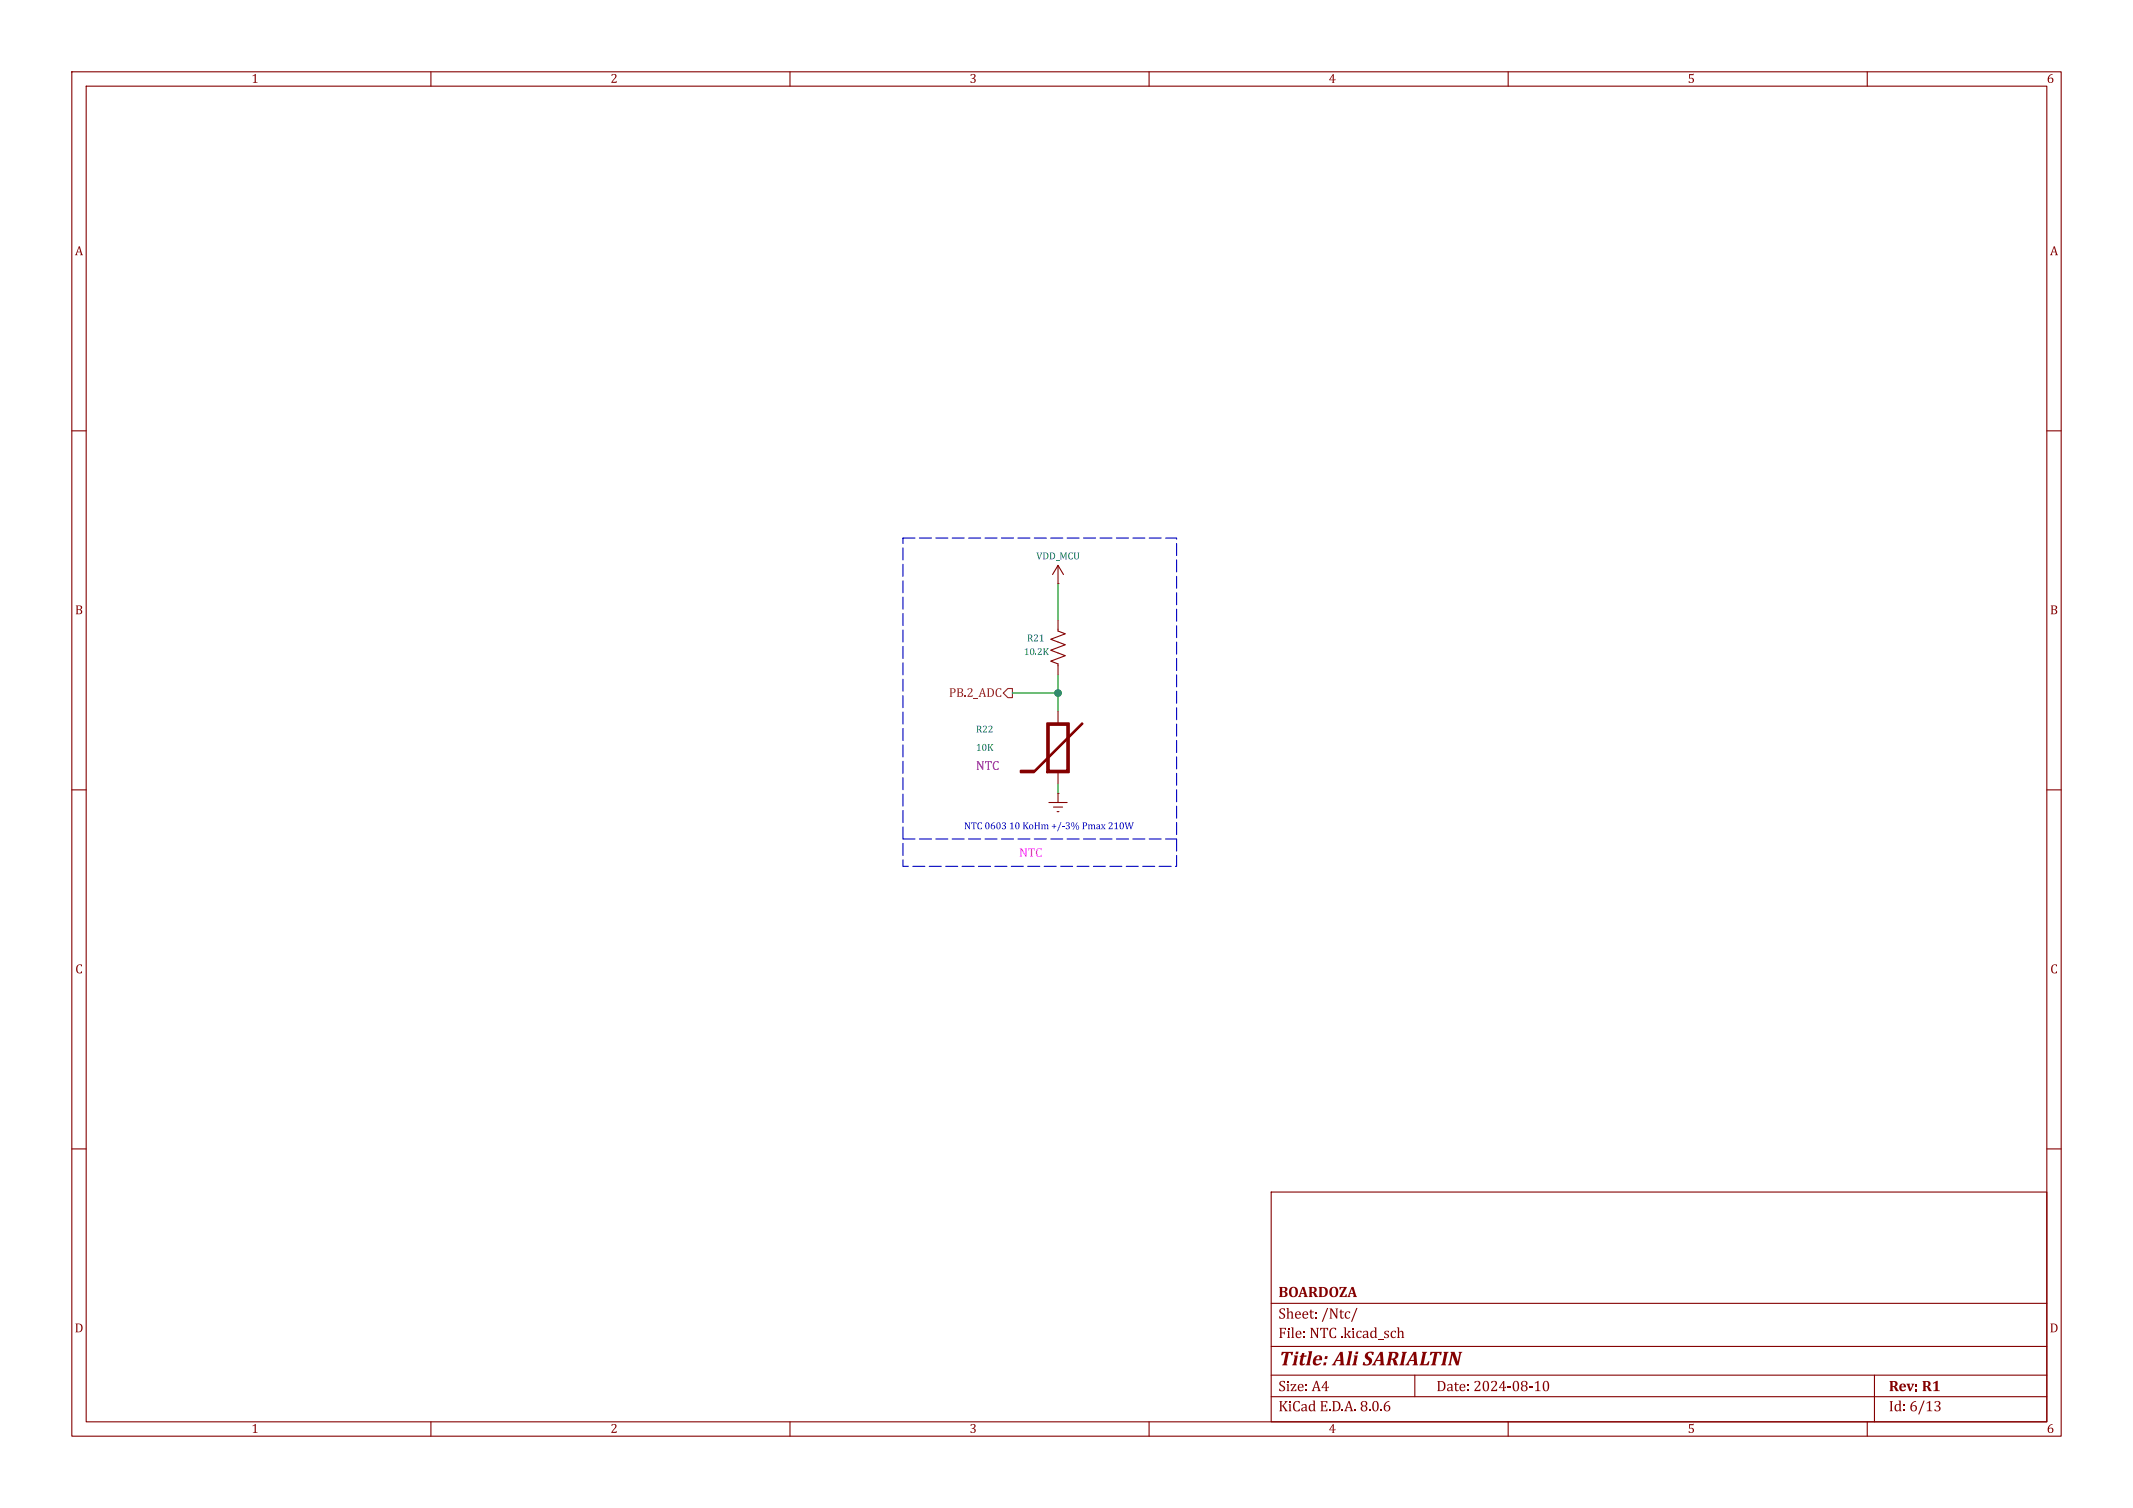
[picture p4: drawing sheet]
<svg xmlns="http://www.w3.org/2000/svg" width="297mm" height="210mm" viewBox="0 0 297 210" stroke-linecap="round" stroke-linejoin="round" font-family="sans-serif">
<defs><g id="words">
<text font-size="2.8" fill="#840000" x="178" y="191">Title: AliSARIALTIN</text>
<g font-size="2.1" fill="#840000">
<text x="178" y="184.2">Sheet:/Ntc/</text>
<text x="178" y="181.2">BOARDOZA</text>
<text x="178" y="186.9">File: NTC.kicad_sch</text>
<text x="178" y="197.1">KiCadE.D.A.8.0.6</text>
<text x="178" y="194.3">Size:A4</text>
<text x="200" y="194.3">Date:2024-08-10</text>
<text x="263" y="194.3">Rev:R1</text>
<text x="263" y="197.1">Id: 6/13</text>
</g>
<g font-size="1.8" fill="#840000">
<text x="35" y="12.1">1</text>
<text x="85" y="12.1">2</text>
<text x="135" y="12.1">3</text>
<text x="185" y="12.1">4</text>
<text x="235" y="12.1">5</text>
<text x="285" y="12.1">6</text>
<text x="10.4" y="36.1">A</text>
<text x="285.4" y="36.1">A</text>
<text x="10.4" y="86.1">B</text>
<text x="285.4" y="86.1">B</text>
<text x="10.5" y="136.1">C</text>
<text x="285.5" y="136.1">C</text>
<text x="10.4" y="186.1">D</text>
<text x="285.4" y="186.1">D</text>
<text x="35" y="200.1">1</text>
<text x="85" y="200.1">2</text>
<text x="135" y="200.1">3</text>
<text x="185" y="200.1">4</text>
<text x="235" y="200.1">5</text>
<text x="285" y="200.1">6</text>
</g>
<text font-size="1.8" fill="#725600" x="132.1" y="97.6">PB.2_ADC</text>
<text font-size="1.8" fill="#840084" x="135.9" y="107.7">NTC</text>
<text font-size="1.8" fill="#f0f" x="141.9" y="119.8">NTC</text>
<g font-size="1.4" fill="#006464">
<text x="144.3" y="78.3">VDD_MCU</text>
<text x="143" y="89.7">R21</text>
<text x="142.6" y="91.6">10.2K</text>
<text x="135.9" y="102.4">R22</text>
<text x="135.9" y="105">10K</text>
</g>
<g font-size="1.4" fill="#0000c2">
<text x="134.2" y="115.9">NTC0603</text>
<text x="140.5" y="115.9">10 KoHm+/-3% Pmax210W</text>
</g>
</g></defs>
<g fill="none" stroke="#840000" stroke-width=".15">
<path d="M10 10h277v190h-277zM12 12h273v186h-273zM60 10v2M110 10v2M160 10v2M210 10v2M260 10v2M10 60h2M285 60h2M147.3 78.7v2.6M147.3 78.7l-.7 1.3M147.3 78.7l.8 1.3"/>
<path d="M147.3 81.3h.1M147.3 86.4v1.5l1 .4-2 .7 2 .8-2 .8 2 .7-2 .8 1 .4v1.5M147.3 99.1v1.6M10 110h2M146 111.8h2.6M146.7 112.4h1.3M147.2 113h.2M147.3 110.5h.1M147.3 107.6v1.6M147.3 110.5v1.3M285 110h2M10 160h2"/>
<path d="M285 160h2M177 166h108v32h-108zM60 198v2M110 198v2M160 198v2M177 194.5h108M177 191.5h108M177 187.5h108M177 181.5h108M197 191.5v3M210 198v2M260 198v2"/>
<path d="M261 191.5v6.5"/>
</g>
<g fill="#840000" stroke="#840000" stroke-width=".25">
<path d="M145.8 100.7h3v6.9h-3l.2-.3h2.6v-6.3h-2.6v6.3l-.2 .3z"/>
<path d="M142.1 107.3h2l6.6-6.6v.1l-6.7 6.8h-1.9z"/>
</g>
<path d="M125.7 74.9h38.1v45.8h-38.1zM125.7 116.8h38.1" fill="none" stroke="#0000c2" stroke-width=".15" stroke-dasharray="1.7 .6"/>
<path d="M141 96.5h6.3M147.3 81.3v5.1M147.3 94v5.1M147.3 109.2v1.3" fill="none" stroke="#009600" stroke-width=".15"/>
<circle cx="147.3" cy="96.5" r=".46" fill="#009600" stroke="#009600" stroke-width=".15"/>
<use href="#words"/>
</svg>
